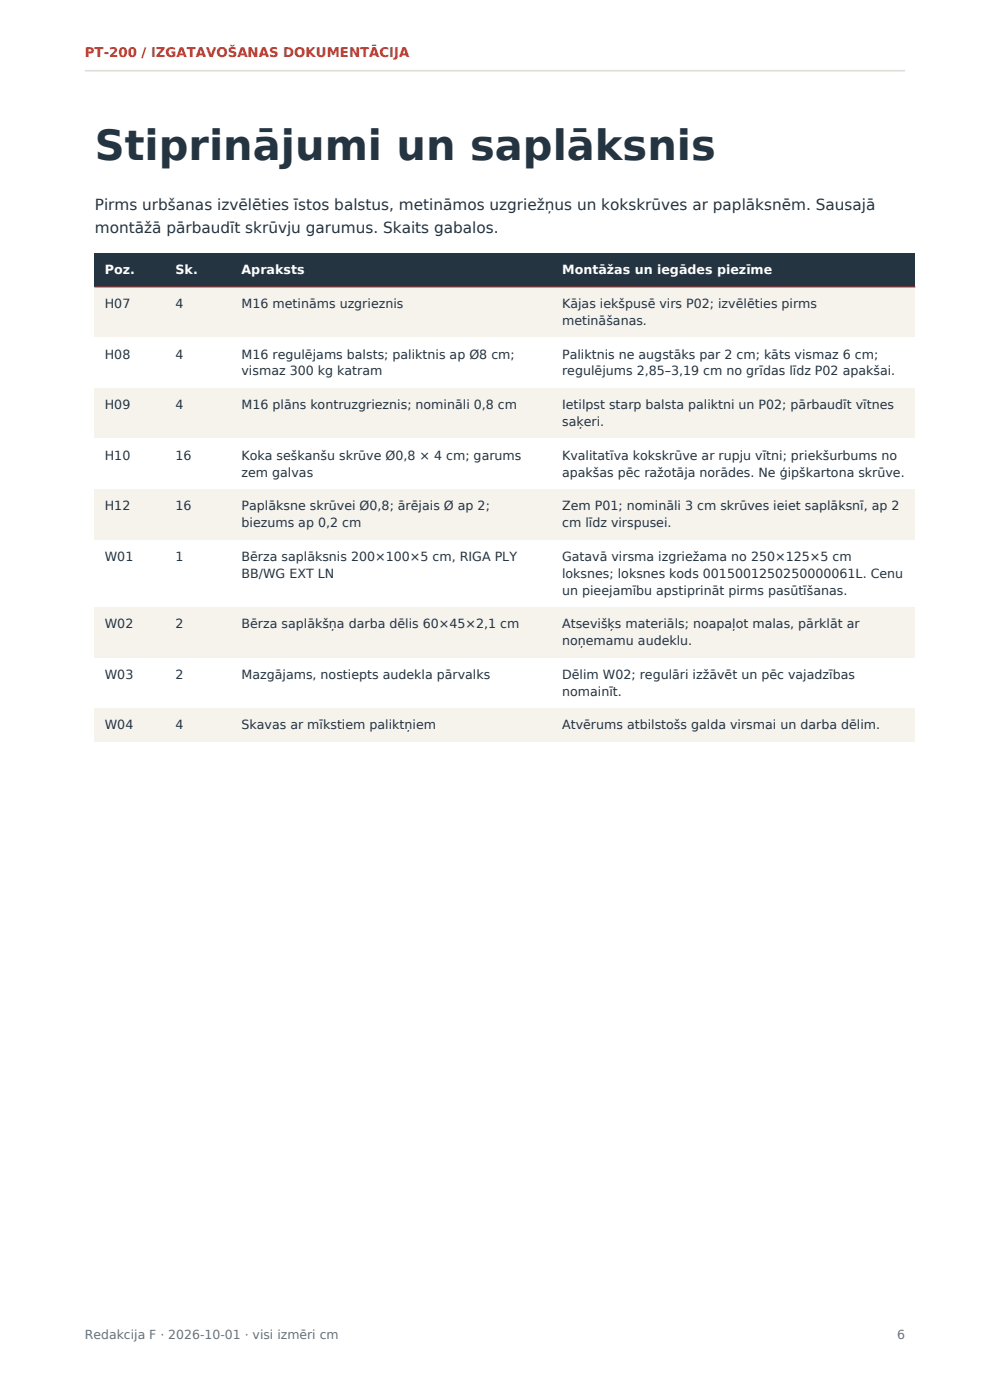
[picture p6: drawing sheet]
<svg xmlns="http://www.w3.org/2000/svg" width="210mm" height="297mm" viewBox="0 0 210 297" stroke-linecap="round" stroke-linejoin="round" font-family="sans-serif">
<defs><g id="words">
<text font-size="8.8" fill="#243441" x="20.1" y="33.9">Stiprinājumi un saplāksnis</text>
<g font-size="3.2" fill="#243441">
<text x="20.1" y="44.6">Pirms urbšanas izvēlēties īstos balstus, metināmos uzgriežņus un kokskrūves ar paplāksnēm. Sausajā</text>
<text x="20.1" y="49.4">montāžā pārbaudīt skrūvju garumus. Skaits gabalos.</text>
</g>
<text font-size="2.8" fill="#b83b31" x="18" y="12">PT-200 / IZGATAVOŠANAS DOKUMENTĀCIJA</text>
<g font-size="2.7" fill="#fff">
<text x="22.2" y="58.2">Poz.</text>
<text x="37.2" y="58.2">Sk.</text>
<text x="51.2" y="58.2">Apraksts</text>
<text x="119.2" y="58.2">Montāžas un iegādes piezīme</text>
</g>
<g font-size="2.7" fill="#243441">
<text x="22.2" y="65.3">H07</text>
<text x="37.2" y="65.3">4</text>
<text x="51.2" y="65.3">M16 metināms uzgrieznis</text>
<text x="119.2" y="65.3">Kājas iekšpusē virs P02; izvēlēties pirms</text>
<text x="119.2" y="68.9">metināšanas.</text>
<text x="22.2" y="76.1">H08</text>
<text x="37.2" y="76.1">4</text>
<text x="51.2" y="76.1">M16 regulējams balsts; paliktnis ap Ø8 cm;</text>
<text x="119.2" y="76.1">Paliktnis ne augstāks par 2 cm; kāts vismaz 6 cm;</text>
<text x="51.2" y="79.7">vismaz 300 kg katram</text>
<text x="119.2" y="79.7">regulējums 2,85–3,19 cm no grīdas līdz P02 apakšai.</text>
<text x="22.2" y="86.8">H09</text>
<text x="37.2" y="86.8">4</text>
<text x="51.2" y="86.8">M16 plāns kontruzgrieznis; nomināli 0,8 cm</text>
<text x="119.2" y="86.8">Ietilpst starp balsta paliktni un P02; pārbaudīt vītnes</text>
<text x="119.2" y="90.4">saķeri.</text>
<text x="22.2" y="97.5">H10</text>
<text x="37.2" y="97.5">16</text>
<text x="51.2" y="97.5">Koka seškanšu skrūve Ø0,8 × 4 cm; garums</text>
<text x="51.2" y="101.1">zem galvas</text>
<text x="119.2" y="97.5">Kvalitatīva kokskrūve ar rupju vītni; priekšurbums no</text>
<text x="119.2" y="101.1">apakšas pēc ražotāja norādes. Ne ģipškartona skrūve.</text>
<text x="22.2" y="108.2">H12</text>
<text x="37.2" y="108.2">16</text>
<text x="51.2" y="108.2">Paplāksne skrūvei Ø0,8; ārējais Ø ap 2;</text>
<text x="51.2" y="111.8">biezums ap 0,2 cm</text>
<text x="119.2" y="108.2">Zem P01; nomināli 3 cm skrūves ieiet saplāksnī, ap 2</text>
<text x="119.2" y="111.8">cm līdz virspusei.</text>
<text x="22.2" y="119">W01</text>
<text x="37.2" y="119">1</text>
<text x="51.2" y="119">Bērza saplāksnis 200×100×5 cm, RIGA PLY</text>
<text x="119.2" y="119">Gatavā virsma izgriežama no 250×125×5 cm</text>
<text x="51.2" y="122.6">BB/WG EXT LN</text>
<text x="119.2" y="122.6">loksnes; loksnes kods 0015001250250000061L. Cenu</text>
<text x="119.2" y="126.2">un pieejamību apstiprināt pirms pasūtīšanas.</text>
<text x="22.2" y="133.3">W02</text>
<text x="37.2" y="133.3">2</text>
<text x="51.2" y="133.3">Bērza saplākšņa darba dēlis 60×45×2,1 cm</text>
<text x="119.2" y="133.3">Atsevišķs materiāls; noapaļot malas, pārklāt ar</text>
<text x="119.2" y="136.9">noņemamu audeklu.</text>
<text x="22.2" y="144">W03</text>
<text x="37.2" y="144">2</text>
<text x="51.2" y="144">Mazgājams, nostiepts audekla pārvalks</text>
<text x="119.2" y="144">Dēlim W02; regulāri izžāvēt un pēc vajadzības</text>
<text x="119.2" y="147.6">nomainīt.</text>
<text x="22.2" y="154.7">W04</text>
<text x="37.2" y="154.7">4</text>
<text x="51.2" y="154.7">Skavas ar mīkstiem paliktņiem</text>
<text x="119.2" y="154.7">Atvērums atbilstošs galda virsmai un darba dēlim.</text>
</g>
<g font-size="2.6" fill="#62747d">
<text x="18" y="284">Redakcija F · 2026-10-01 · visi izmēri cm</text>
<text x="190.3" y="284">6</text>
</g>
</g></defs>
<path d="M18 15h174" fill="none" stroke="#deddd5" stroke-width=".35"/>
<path d="M20.1 53.8h174v7.1h-174z" fill-rule="evenodd" fill="#243441"/>
<path d="M20.1 60.9h174v10.7h-174z" fill-rule="evenodd" fill="#f6f3ed"/>
<path d="M20.1 71.6h174v10.7h-174z" fill-rule="evenodd" fill="#fff"/>
<path d="M20.1 82.3h174v10.8h-174z" fill-rule="evenodd" fill="#f6f3ed"/>
<path d="M20.1 93.1h174v10.7h-174z" fill-rule="evenodd" fill="#fff"/>
<path d="M20.1 103.8h174v10.7h-174z" fill-rule="evenodd" fill="#f6f3ed"/>
<path d="M20.1 114.5h174v14.3h-174z" fill-rule="evenodd" fill="#fff"/>
<path d="M20.1 128.8h174v10.8h-174z" fill-rule="evenodd" fill="#f6f3ed"/>
<path d="M20.1 139.6h174v10.7h-174z" fill-rule="evenodd" fill="#fff"/>
<path d="M20.1 150.3h174v7.1h-174z" fill-rule="evenodd" fill="#f6f3ed"/>
<path d="M20.1 60.9h174" fill="none" stroke="#b83b31" stroke-width=".21"/>
<use href="#words"/>
</svg>
